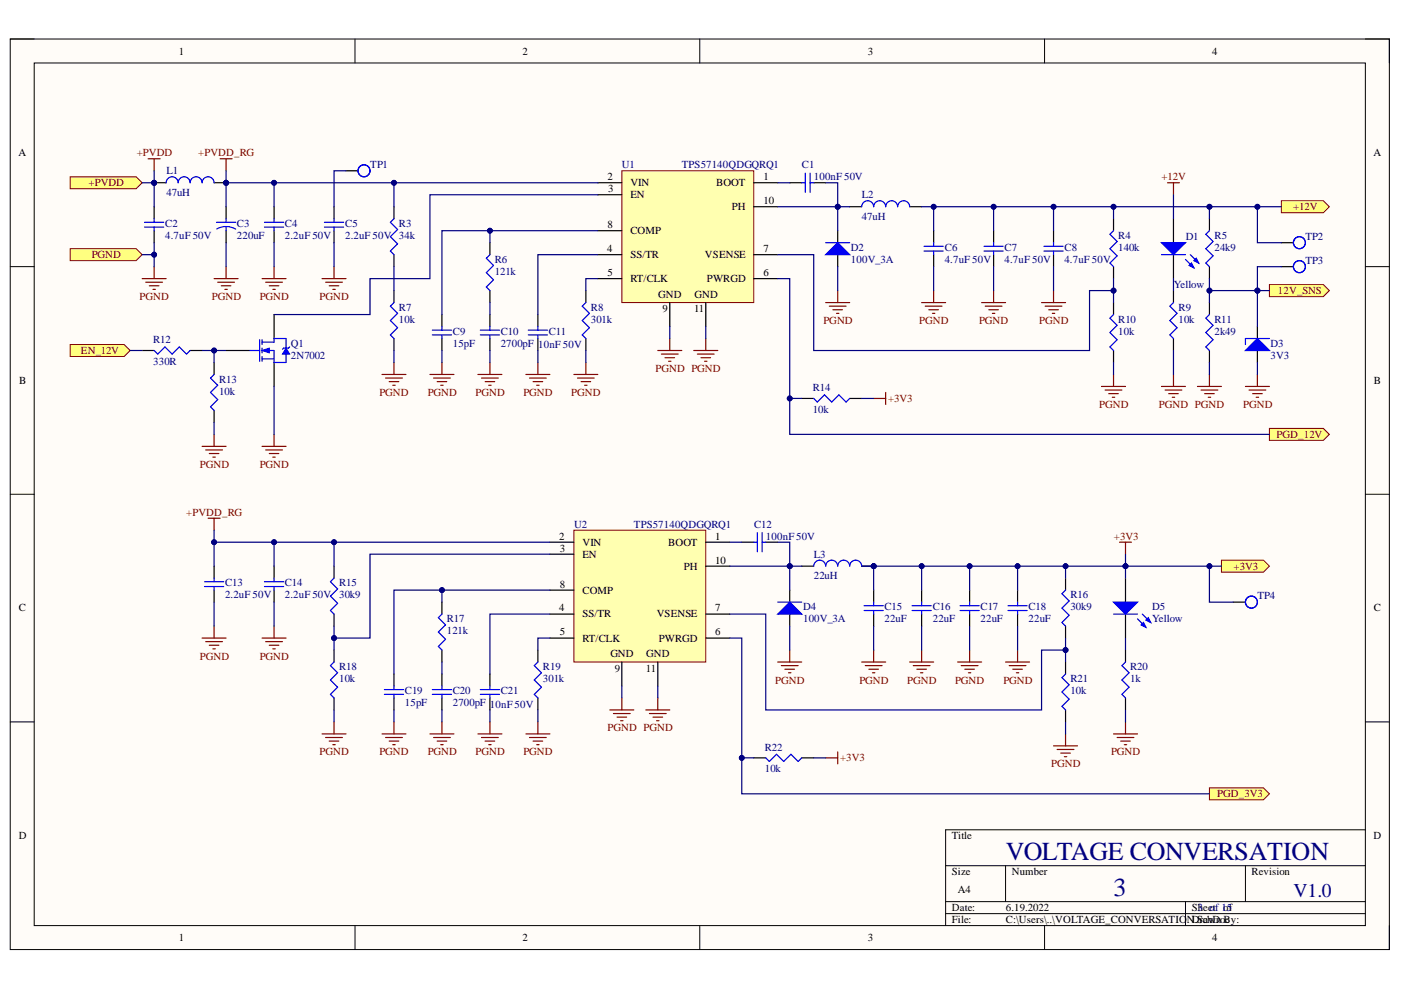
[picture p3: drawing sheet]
<svg xmlns="http://www.w3.org/2000/svg" width="297mm" height="210mm" viewBox="0 0 297 210" stroke-linecap="round" stroke-linejoin="round" font-family="sans-serif">
<defs><g id="words">
<g font-size="5.5" fill="#000080">
<text x="213.2" y="182.3">VOLTAGE CONVERSATION</text>
<text x="236.1" y="190">3</text>
</g>
<text font-size="4.1" fill="#000080" x="274.2" y="190.2">V1.0</text>
<g font-size="2.3">
<text x="37.9" y="11.6">1</text>
<text x="110.8" y="11.6">2</text>
<text x="184" y="11.6">3</text>
<text x="257" y="11.6">4</text>
<text x="3.9" y="33.1">A</text>
<text x="291.2" y="33.1">A</text>
<text x="128.8" y="38.2">2</text>
<text x="128.9" y="40.7">3</text>
<text x="133.6" y="39.5">VIN</text>
<text x="151.8" y="39.5">BOOT</text>
<text x="161.9" y="38.2">1</text>
<text x="133.6" y="42">EN</text>
<text x="155.1" y="44.5">PH</text>
<text x="161.9" y="43.3">10</text>
<text x="128.7" y="53.5">4</text>
<text x="128.8" y="48.3">8</text>
<text x="133.6" y="49.7">COMP</text>
<text x="161.9" y="53.5">7</text>
<text x="128.8" y="58.6">5</text>
<text x="133.6" y="54.8">SS/TR</text>
<text x="133.6" y="59.8">RT/CLK</text>
<text x="149.5" y="54.8">VSENSE</text>
<text x="149.9" y="59.8">PWRGD</text>
<text x="161.9" y="58.6">6</text>
<text x="139.6" y="63.1">GND</text>
<text x="147.3" y="63.1">GND</text>
<text x="140.5" y="66.2">9</text>
<text x="147.2" y="66.2">11</text>
<text x="4.1" y="81.4">B</text>
<text x="291.3" y="81.4">B</text>
<text x="118.6" y="114.4">2</text>
<text x="118.7" y="117">3</text>
<text x="123.5" y="115.7">VIN</text>
<text x="123.5" y="118.2">EN</text>
<text x="141.7" y="115.7">BOOT</text>
<text x="151.7" y="114.4">1</text>
<text x="151.7" y="119.5">10</text>
<text x="118.7" y="124.6">8</text>
<text x="123.5" y="125.8">COMP</text>
<text x="145" y="120.8">PH</text>
<text x="4" y="129.6">C</text>
<text x="118.6" y="129.6">4</text>
<text x="123.5" y="130.9">SS/TR</text>
<text x="139.2" y="130.9">VSENSE</text>
<text x="151.7" y="129.6">7</text>
<text x="291.3" y="129.6">C</text>
<text x="118.7" y="134.7">5</text>
<text x="123.5" y="136.1">RT/CLK</text>
<text x="139.7" y="136.1">PWRGD</text>
<text x="151.7" y="134.7">6</text>
<text x="129.4" y="139.4">GND</text>
<text x="130.3" y="142.4">9</text>
<text x="136.9" y="142.4">11</text>
<text x="137" y="139.4">GND</text>
<text x="4" y="177.9">D</text>
<text x="201.8" y="177.9">Title</text>
<text x="291.2" y="177.9">D</text>
<text x="201.8" y="185.6">Size</text>
<text x="214.5" y="185.6">Number</text>
<text x="265.3" y="185.6">Revision</text>
<text x="203.1" y="189.4">A4</text>
<text x="201.8" y="193.2">Date:</text>
<text x="201.8" y="195.7">File:</text>
<text x="213.2" y="193.2">6.19.2022</text>
<text x="213.2" y="195.7">C:\Users\..\VOLTAGE_CONVERSATIO</text>
<text x="251.7" y="195.7">ND.Srawn c</text>
<text x="252.7" y="193.2">Sheet</text>
<text x="255" y="195.7">chDoBy:</text>
<text x="37.9" y="199.5">1</text>
<text x="110.8" y="199.5">2</text>
<text x="184" y="199.5">3</text>
<text x="257" y="199.5">4</text>
</g>
<g font-size="2.3" fill="#800000">
<text x="29" y="33.1">+PVDD</text>
<text x="42" y="33.1">+PVDD_RG</text>
<text x="18.8" y="39.5">+PVDD</text>
<text x="246.2" y="38.2">+12V</text>
<text x="274.1" y="44.5">+12V</text>
<text x="19.5" y="54.8">PGND</text>
<text x="29.6" y="63.6">PGND</text>
<text x="44.9" y="63.6">PGND</text>
<text x="55.1" y="63.6">PGND</text>
<text x="67.8" y="63.6">PGND</text>
<text x="270.9" y="62.4">12V_SNS</text>
<text x="174.6" y="68.7">PGND</text>
<text x="194.9" y="68.7">PGND</text>
<text x="207.6" y="68.7">PGND</text>
<text x="220.3" y="68.7">PGND</text>
<text x="17.2" y="75">EN_12V</text>
<text x="80.4" y="83.9">PGND</text>
<text x="90.7" y="83.9">PGND</text>
<text x="100.8" y="83.9">PGND</text>
<text x="111" y="83.9">PGND</text>
<text x="121.1" y="83.9">PGND</text>
<text x="139" y="78.9">PGND PGND</text>
<text x="188.3" y="85.2">+3V3</text>
<text x="233" y="86.5">PGND</text>
<text x="245.7" y="86.5">PGND PGND</text>
<text x="263.6" y="86.5">PGND</text>
<text x="270.7" y="92.9">PGD_12V</text>
<text x="42.4" y="99.2">PGND</text>
<text x="55.1" y="99.2">PGND</text>
<text x="39.5" y="109.4">+PVDD_RG</text>
<text x="236.2" y="114.4">+3V3</text>
<text x="261.5" y="120.8">+3V3</text>
<text x="42.4" y="139.9">PGND</text>
<text x="55.1" y="139.9">PGND</text>
<text x="164.3" y="144.9">PGND</text>
<text x="182.2" y="144.9">PGND</text>
<text x="192.3" y="144.9">PGND</text>
<text x="202.5" y="144.9">PGND</text>
<text x="212.7" y="144.9">PGND</text>
<text x="128.8" y="155.1">PGND PGND</text>
<text x="67.8" y="160.2">PGND</text>
<text x="80.4" y="160.2">PGND</text>
<text x="90.7" y="160.2">PGND</text>
<text x="100.8" y="160.2">PGND</text>
<text x="111" y="160.2">PGND</text>
<text x="178.1" y="161.4">+3V3</text>
<text x="235.6" y="160.2">PGND</text>
<text x="222.9" y="162.7">PGND</text>
<text x="258.1" y="169">PGD_3V3</text>
</g>
<g font-size="2.3" fill="#000080">
<text x="78.5" y="35.7">TP1</text>
<text x="131.9" y="35.7">U1</text>
<text x="144.6" y="35.7">TPS57140QDGQRQ1</text>
<text x="170" y="35.7">C1</text>
<text x="35.3" y="36.9">L1</text>
<text x="35.3" y="41.5">47uH</text>
<text x="172.6" y="38.2">100nF 50V</text>
<text x="182.7" y="42">L2</text>
<text x="182.7" y="46.6">47uH</text>
<text x="35" y="48.1">C2</text>
<text x="35" y="50.7">4.7uF 50V</text>
<text x="50.2" y="48.1">C3</text>
<text x="50.2" y="50.7">220uF</text>
<text x="60.4" y="48.1">C4</text>
<text x="60.4" y="50.7">2.2uF 50V</text>
<text x="73.2" y="48.1">C5</text>
<text x="73.2" y="50.7">2.2uF 50V 34k</text>
<text x="84.6" y="48.1">R3</text>
<text x="180.4" y="53.2">D2</text>
<text x="200.3" y="53.2">C6</text>
<text x="213" y="53.2">C7</text>
<text x="225.7" y="53.2">C8</text>
<text x="237.1" y="50.7">R4</text>
<text x="237.1" y="53.2">140k</text>
<text x="251.4" y="51">D1</text>
<text x="257.5" y="50.7">R5</text>
<text x="257.5" y="53.2">24k9</text>
<text x="276.8" y="51">TP2</text>
<text x="104.9" y="55.8">R6</text>
<text x="104.9" y="58.3">121k</text>
<text x="180.4" y="55.8">100V_3A</text>
<text x="200.3" y="55.8">4.7uF 50V</text>
<text x="213" y="55.8">4.7uF 50V</text>
<text x="225.7" y="55.8">4.7uF 50V</text>
<text x="276.8" y="56">TP3</text>
<text x="84.6" y="65.9">R7</text>
<text x="125.3" y="65.9">R8</text>
<text x="248.9" y="61.1">Yellow</text>
<text x="249.9" y="65.9">R9</text>
<text x="84.6" y="68.5">10k</text>
<text x="96" y="71">C9</text>
<text x="106.2" y="71">C10</text>
<text x="116.4" y="71">C11</text>
<text x="125.3" y="68.5">301k</text>
<text x="237.1" y="68.5">R10</text>
<text x="237.1" y="71">10k</text>
<text x="249.9" y="68.5">10k</text>
<text x="257.5" y="68.5">R11</text>
<text x="257.5" y="71">2k49</text>
<text x="32.5" y="72.8">R12</text>
<text x="32.5" y="77.3">330R</text>
<text x="61.7" y="73.5">Q1</text>
<text x="61.7" y="76.1">2N7002</text>
<text x="96" y="73.5">15pF</text>
<text x="106.2" y="73.5">2700pF</text>
<text x="114.1" y="73.8">10nF 50V</text>
<text x="269.4" y="73.5">D3</text>
<text x="269.4" y="76.1">3V3</text>
<text x="46.4" y="81.1">R13</text>
<text x="46.4" y="83.7">10k</text>
<text x="172.3" y="82.9">R14</text>
<text x="172.3" y="87.5">10k</text>
<text x="121.7" y="111.9">U2</text>
<text x="134.4" y="111.9">TPS57140QDGQRQ1</text>
<text x="159.9" y="111.9">C12</text>
<text x="162.4" y="114.4">100nF 50V</text>
<text x="172.6" y="118.2">L3</text>
<text x="47.7" y="124.3">C13</text>
<text x="60.4" y="124.3">C14</text>
<text x="71.9" y="124.3">R15</text>
<text x="172.6" y="122.8">22uH</text>
<text x="47.7" y="126.9">2.2uF 50V</text>
<text x="60.4" y="126.9">2.2uF 50V</text>
<text x="71.9" y="126.9">30k9</text>
<text x="94.7" y="131.9">R17</text>
<text x="170.3" y="129.4">D4</text>
<text x="170.3" y="131.9">100V_3A</text>
<text x="187.5" y="129.4">C15</text>
<text x="187.5" y="131.9">22uF</text>
<text x="197.8" y="129.4">C16</text>
<text x="197.8" y="131.9">22uF</text>
<text x="207.9" y="129.4">C17</text>
<text x="207.9" y="131.9">22uF</text>
<text x="218.1" y="129.4">C18</text>
<text x="218.1" y="131.9">22uF</text>
<text x="226.9" y="126.9">R16</text>
<text x="226.9" y="129.4">30k9</text>
<text x="244.3" y="129.4">D5</text>
<text x="244.3" y="131.9">Yellow</text>
<text x="266.6" y="127.1">TP4</text>
<text x="94.7" y="134.5">121k</text>
<text x="71.9" y="142.2">R18</text>
<text x="115.1" y="142.2">R19</text>
<text x="239.6" y="142.2">R20</text>
<text x="71.9" y="144.7">10k</text>
<text x="85.9" y="147.2">C19</text>
<text x="85.9" y="149.8">15pF</text>
<text x="96" y="147.2">C20</text>
<text x="96" y="149.8">2700pF</text>
<text x="106.2" y="147.2">C21</text>
<text x="115.1" y="144.7">301k</text>
<text x="226.9" y="144.7">R21</text>
<text x="226.9" y="147.2">10k</text>
<text x="239.6" y="144.7">1k</text>
<text x="103.9" y="150">10nF 50V</text>
<text x="162.2" y="159.1">R22</text>
<text x="162.2" y="163.7">10k</text>
<text x="253.9" y="193.2">3 of 1o5f</text>
</g>
</g></defs>
<path d="M2.2 8.3h292.4v193h-292.4z" fill-rule="evenodd" fill="#fffcf8"/>
<path d="M2.2 8.3h292.4v193h-292.4z" fill="none" stroke="#000" stroke-width=".21"/>
<path d="M7.3 13.4h282.2v182.8h-282.2z" fill-rule="evenodd" fill="#fffcf8"/>
<g fill="none" stroke="#000" stroke-width=".21">
<path d="M2.2 8.3h5.1M7.3 13.4h282.2v182.8h-282.2zM75.3 8.3v5M148.4 8.3v5M221.5 8.3v5.1M289.5 8.3h5.1v5.1M2.2 56.5h5.1M289.5 56.5h5.1M2.2 104.8h5.1M289.5 104.8h5.1M2.2 153.1h5.1M289.5 153.1h5.1"/>
<path d="M289.5 175.9h-89v20.3M75.3 196.2v5.1M148.4 196.2v5.1M200.5 183.6h89M200.5 191.2h89M200.5 193.7h89M213.2 183.6v7.6M221.5 196.2v5.1M251.3 191.2v5M264.1 183.6v7.6M294.6 196.2v5.1"/>
</g>
<path d="M31.4 33.7h2.6M32.7 33.7v2.5M247.5 38.8h2.6M248.8 38.8v2.5M30.1 59.1h5.1M30.9 59.8h3.6M32.7 56.5v2.6M31.7 60.6h2M32.4 61.4h.5" fill="none" stroke="#800000" stroke-width=".25"/>
<path d="M248.8 46.4v5.1M248.8 54v5.1" fill="none" stroke="#000" stroke-width=".25"/>
<path d="M246.3 51.5h5l-2.5 2.5z" fill="#00f"/>
<path d="M246.3 51.5h5l-2.5 2.5zM251.3 55l1.8 1.8M252.4 54l1.7 1.8" fill="none" stroke="#00f" stroke-width=".25"/>
<path d="M252.1 56.3l.5-.5 .5 1z" fill="#00f"/>
<path d="M252.1 56.3l.5-.5 .5 1z" fill="none" stroke="#00f" stroke-width=".25"/>
<path d="M253.1 55.3l.5-.5 .5 1z" fill="#00f"/>
<path d="M246.3 54h5M253.1 55.3l.5-.5 .5 1z" fill="none" stroke="#00f" stroke-width=".25"/>
<path d="M248.8 79.4v2.5M246.3 81.9h5M247 82.7h3.6M247.8 83.5h2M248.5 84.2h.6" fill="none" stroke="#800000" stroke-width=".25"/>
<path d="M14.9 37.5h14l1.2 1.3-1.2 1.2h-14z" fill-rule="evenodd" fill="#ffff80"/>
<path d="M14.9 37.5h14l1.2 1.3-1.2 1.2h-14z" fill="none" stroke="#800000" stroke-width=".21"/>
<path d="M14.9 52.7h14l1.2 1.3-1.2 1.3h-14z" fill-rule="evenodd" fill="#ffff80"/>
<path d="M14.9 52.7h14l1.2 1.3-1.2 1.3h-14z" fill="none" stroke="#800000" stroke-width=".21"/>
<path d="M271.7 42.6h8.9l1.3 1.2-1.3 1.3h-8.9z" fill-rule="evenodd" fill="#ffff80"/>
<path d="M271.7 42.6h8.9l1.3 1.2-1.3 1.3h-8.9z" fill="none" stroke="#800000" stroke-width=".21"/>
<path d="M177.6 48.9v2.6M177.6 54v2.5" fill="none" stroke="#000" stroke-width=".25"/>
<path d="M175.1 54l2.5-2.5 2.5 2.5z" fill="#00f"/>
<g fill="none" stroke="#00f" stroke-width=".25">
<path d="M170 38.8h.7M170.7 36.7v4.1M171.8 36.7v4.1M171.8 38.8h.7M30.6 47.1h4.1M30.6 48.1h4.1M32.7 46.4v.7M32.7 48.1v.8M103.9 54l-.8 .8 1.5 1.5-1.5 1.5 1.5 1.5-1.5 1.5 .8 .8M175.1 54l2.5-2.5 2.5 2.5zM175.1 51.5h5M182.7 43.8a1.27 1.27 0 0 1 1.3-1.2 1.27 1.27 0 0 1 1.2 1.2 1.27 1.27 0 0 1 1.3-1.2 1.27 1.27 0 0 1 1.3 1.2 1.27 1.27 0 0 1 1.2-1.2 1.27 1.27 0 0 1 1.3 1.2 1.27 1.27 0 0 1 1.3-1.2 1.27 1.27 0 0 1 1.3 1.2"/>
<path d="M208.6 52.2h4.1M208.6 53.2h4.1M210.7 51.5v.7M210.7 53.2v.8M221.3 52.2h4.1M221.3 53.2h4.1M223.4 51.5v.7M223.4 53.2v.8M236.1 48.9l-.8 .8 1.6 1.5-1.6 1.5 1.6 1.5-1.6 1.6 .8 .7M91.7 70h4M91.7 71h4M93.7 69.2v.8"/>
<path d="M93.7 71v.8M101.8 70h4.1M101.8 71h4.1M103.9 69.2v.8M103.9 71v.8M112 70h4.1M112 71h4.1M114 69.2v.8M114 71v.8M124.2 64.2l-.8 .7 1.6 1.5-1.6 1.6 1.6 1.5-1.6 1.5 .8 .8M236.1 66.7l-.8 .8 1.6 1.5-1.6 1.5 1.6 1.5-1.6 1.6 .8 .7M248.8 64.2l-.8 .7 1.6 1.5-1.6 1.6 1.6 1.5-1.6 1.5 .8 .8"/>
</g>
<g fill="none" stroke="#000" stroke-width=".25">
<path d="M167.4 38.8h2.6M172.5 38.8h2.6M32.7 43.8v2.6M32.7 48.9v2.6M103.9 51.5v2.5M180.1 43.8h2.6M192.9 43.8h2.5M210.7 48.9v2.6M210.7 54v2.5M223.4 48.9v2.6M223.4 54v2.5M236.1 46.4v2.5"/>
<path d="M236.1 56.5v2.6M93.7 66.7v2.5M93.7 71.8v2.5M103.9 61.6v2.6M103.9 66.7v2.5M103.9 71.8v2.5M114 66.7v2.5M114 71.8v2.5M124.2 61.6v2.6M124.2 71.8v2.5M236.1 64.2v2.5M236.1 74.3v2.6"/>
<path d="M248.8 61.6v2.6M248.8 71.8v2.5"/>
</g>
<g fill="none" stroke="#800000" stroke-width=".25">
<path d="M68.3 59.1h5.1M69 59.8h3.6M70.8 56.5v2.6M69.8 60.6h2M70.6 61.4h.5M91.2 79.4h5M93.7 76.9v2.5M101.3 79.4h5.1M103.9 76.9v2.5M111.5 79.4h5.1M114 76.9v2.5M121.7 79.4h5.1"/>
<path d="M124.2 76.9v2.5M139.5 74.3h5.1M140.2 75.1h3.6M141 75.8h2M141.8 76.6h.5M142 71.8v2.5M147.1 74.3h5.1M147.9 75.1h3.5M148.6 75.8h2.1M149.4 76.6h.5M149.6 71.8v2.5M175.1 64.2h5"/>
<path d="M175.8 64.9h3.6M176.6 65.7h2M177.4 66.4h.5M177.6 61.6v2.6M195.4 64.2h5.1M196.2 64.9h3.5M196.9 65.7h2.1M197.7 66.4h.5M198 61.6v2.6M208.1 64.2h5.1M208.9 64.9h3.5M209.6 65.7h2.1"/>
<path d="M210.4 66.4h.5M210.7 61.6v2.6M220.8 64.2h5.1M221.6 64.9h3.6M222.4 65.7h2M223.1 66.4h.5M223.4 61.6v2.6M236.1 79.4v2.5M91.9 80.2h3.6M92.7 80.9h2M93.4 81.7h.6M102.1 80.2h3.6"/>
<path d="M102.9 80.9h2M103.6 81.7h.5M112.3 80.2h3.5M113 80.9h2.1M113.8 81.7h.5M122.4 80.2h3.6M123.2 80.9h2M124 81.7h.5M233.5 81.9h5.1M234.3 82.7h3.6M235.1 83.5h2M235.8 84.2h.5"/>
</g>
<path d="M131.8 36.2h28v28h-28z" fill-rule="evenodd" fill="#ffffb0"/>
<path d="M131.8 36.2h28v28h-28z" fill="none" stroke="#800000" stroke-width=".21"/>
<path d="M126.8 38.8h5M159.8 38.8h5.1M126.8 41.3h5M126.8 54h5M126.8 48.9h5M126.8 59.1h5M159.8 54h5.1M159.8 43.8h5.1M159.8 59.1h5.1M142 64.2v5M149.6 64.2v5" fill="none" stroke="#000" stroke-width=".25"/>
<path d="M269.1 90.8h11.5l1.3 1.3-1.3 1.3h-11.5z" fill-rule="evenodd" fill="#ffff80"/>
<path d="M269.1 90.8h11.5l1.3 1.3-1.3 1.3h-11.5z" fill="none" stroke="#800000" stroke-width=".21"/>
<path d="M45.4 59.1h5.1M46.2 59.8h3.5M47.9 56.5v2.6M46.9 60.6h2.1M47.7 61.4h.5M237.4 115h2.5M238.6 115v2.5" fill="none" stroke="#800000" stroke-width=".25"/>
<path d="M238.6 122.6v5.1M238.6 130.2v5.1" fill="none" stroke="#000" stroke-width=".25"/>
<path d="M236.1 127.7h5.1l-2.6 2.5z" fill="#00f"/>
<path d="M236.1 127.7h5.1l-2.6 2.5zM241.2 131.2l1.8 1.8M242.2 130.2l1.8 1.8" fill="none" stroke="#00f" stroke-width=".25"/>
<path d="M241.9 132.5l.5-.5 .6 1z" fill="#00f"/>
<path d="M241.9 132.5l.5-.5 .6 1z" fill="none" stroke="#00f" stroke-width=".25"/>
<path d="M243 131.5l.5-.5 .5 1z" fill="#00f"/>
<path d="M236.1 130.2h5.1M243 131.5l.5-.5 .5 1z" fill="none" stroke="#00f" stroke-width=".25"/>
<path d="M236.1 155.6h5.1M236.9 156.4h3.5M237.6 157.1h2M238.4 157.9h.5M238.6 153.1v2.5" fill="none" stroke="#800000" stroke-width=".25"/>
<path d="M259 118.8h8.9l1.2 1.2-1.2 1.3h-8.9z" fill-rule="evenodd" fill="#ffff80"/>
<path d="M259 118.8h8.9l1.2 1.2-1.2 1.3h-8.9z" fill="none" stroke="#800000" stroke-width=".21"/>
<path d="M167.4 125.1v2.6M167.4 130.2v2.5" fill="none" stroke="#000" stroke-width=".25"/>
<path d="M164.9 130.2l2.5-2.5 2.6 2.5z" fill="#00f"/>
<g fill="none" stroke="#00f" stroke-width=".25">
<path d="M159.8 115h.8M160.6 112.9v4.1M161.6 112.9v4.1M161.6 115h.8M93.7 130.2l-.8 .8 1.6 1.5-1.6 1.5 1.6 1.5-1.6 1.6 .8 .7M164.9 130.2l2.5-2.5 2.6 2.5zM164.9 127.7h5.1M81.5 146.2h4.1M81.5 147.2h4.1M83.5 145.4v.8M83.5 147.2v.8M91.7 146.2h4"/>
<path d="M91.7 147.2h4M93.7 145.4v.8M93.7 147.2v.8M101.8 146.2h4.1M101.8 147.2h4.1M103.9 145.4v.8M103.9 147.2v.8M114 140.4l-.7 .7 1.5 1.5-1.5 1.6 1.5 1.5-1.5 1.5 .7 .8M225.9 142.9l-.7 .8 1.5 1.5-1.5 1.5 1.5 1.5-1.5 1.6 .7 .7M238.6 140.4l-.7 .7 1.5 1.5-1.5 1.6 1.5 1.5-1.5 1.5 .7 .8"/>
</g>
<g fill="none" stroke="#000" stroke-width=".25">
<path d="M157.3 115h2.5M162.4 115h2.5M93.7 127.7v2.5M93.7 137.8v2.6M114 137.8v2.6M238.6 137.8v2.6M83.5 142.9v2.5M83.5 148v2.5M93.7 142.9v2.5M93.7 148v2.5M103.9 142.9v2.5M103.9 148v2.5"/>
<path d="M114 148v2.5M225.9 140.4v2.5M225.9 150.5v2.6M238.6 148v2.5"/>
</g>
<g fill="none" stroke="#800000" stroke-width=".25">
<path d="M55.6 135.3h5M56.3 136h3.6M57.1 136.8h2M57.9 137.6h.5M58.1 132.7v2.6M167.4 137.8v2.6M185.2 137.8v2.6M195.4 137.8v2.6M205.6 137.8v2.6M81 155.6h5.1M81.8 156.4h3.5M82.5 157.1h2"/>
<path d="M83.3 157.9h.5M83.5 153.1v2.5M91.2 155.6h5M91.9 156.4h3.6M92.7 157.1h2M93.4 157.9h.6M93.7 153.1v2.5M101.3 155.6h5.1M102.1 156.4h3.6M102.9 157.1h2M103.6 157.9h.5M103.9 153.1v2.5"/>
<path d="M111.5 155.6h5.1M112.3 156.4h3.5M113 157.1h2.1M113.8 157.9h.5M114 153.1v2.5M129.3 150.5h5.1M130.1 151.3h3.5M130.8 152h2.1M131.6 152.8h.5M131.8 148v2.5M136.9 150.5h5.1M137.7 151.3h3.5"/>
<path d="M138.5 152h2M139.2 152.8h.5M139.5 148v2.5M164.9 140.4h5.1M165.7 141.1h3.5M166.4 141.9h2.1M167.2 142.6h.5M182.7 140.4h5.1M183.5 141.1h3.5M184.2 141.9h2M185 142.6h.5M192.9 140.4h5.1"/>
<path d="M193.6 141.1h3.6M194.4 141.9h2M195.1 142.6h.6M203 140.4h5.1M203.8 141.1h3.6M204.6 141.9h2M205.3 142.6h.5M223.4 158.1h5.1M224.1 158.9h3.6M224.9 159.7h2M225.9 155.6v2.5M225.7 160.4h.5"/>
</g>
<path d="M121.7 112.4h27.9v28h-27.9z" fill-rule="evenodd" fill="#ffffb0"/>
<path d="M121.7 112.4h27.9v28h-27.9z" fill="none" stroke="#800000" stroke-width=".21"/>
<path d="M116.6 115h5.1M116.6 117.5h5.1M149.6 115h5.1M116.6 130.2h5.1M116.6 125.1h5.1M116.6 135.3h5.1M149.6 130.2h5.1M149.6 120h5.1M149.6 135.3h5.1M131.8 140.4v5M139.5 140.4v5" fill="none" stroke="#000" stroke-width=".25"/>
<path d="M256.4 167h11.5l1.2 1.3-1.2 1.3h-11.5z" fill-rule="evenodd" fill="#ffff80"/>
<path d="M256.4 167h11.5l1.2 1.3-1.2 1.3h-11.5z" fill="none" stroke="#800000" stroke-width=".21"/>
<circle cx="185.2" cy="120" r=".51" fill="#000080"/>
<circle cx="185.2" cy="120" r=".51" fill="none" stroke="#000080" stroke-width=".21"/>
<path d="M170 120h2.5M182.7 120h2.5" fill="none" stroke="#000" stroke-width=".25"/>
<circle cx="185.2" cy="120" r=".51" fill="#000080"/>
<circle cx="185.2" cy="120" r=".51" fill="none" stroke="#000080" stroke-width=".21"/>
<path d="M83.5 46.4l-.7 .7 1.5 1.6-1.5 1.5 1.5 1.5-1.5 1.5 .7 .8M256.4 48.9l-.7 .8 1.5 1.5-1.5 1.5 1.5 1.5-1.5 1.6 .7 .7M83.5 64.2l-.7 .7 1.5 1.5-1.5 1.6 1.5 1.5-1.5 1.5 .7 .8M256.4 66.7l-.7 .8 1.5 1.5-1.5 1.5 1.5 1.5-1.5 1.6 .7 .7M172.5 84.5l.8 .7 1.5-1.5 1.5 1.5 1.6-1.5 1.5 1.5 .7-.7M70.8 122.6l-.7 .7 1.5 1.6-1.5 1.5 1.5 1.5-1.5 1.5 .7 .8M172.5 120a1.27 1.27 0 0 1 1.3-1.2 1.27 1.27 0 0 1 1.3 1.2 1.27 1.27 0 0 1 1.2-1.2 1.27 1.27 0 0 1 1.3 1.2 1.27 1.27 0 0 1 1.3-1.2 1.27 1.27 0 0 1 1.2 1.2 1.27 1.27 0 0 1 1.3-1.2 1.27 1.27 0 0 1 1.3 1.2M225.9 125.1l-.7 .8 1.5 1.5-1.5 1.5 1.5 1.6-1.5 1.5 .7 .7M70.8 140.4l-.7 .7 1.5 1.5-1.5 1.6 1.5 1.5-1.5 1.5 .7 .8M162.4 160.7l.7 .7 1.5-1.5 1.6 1.5 1.5-1.5 1.5 1.5 .8-.7" fill="none" stroke="#00f" stroke-width=".25"/>
<g fill="none" stroke="#000" stroke-width=".25">
<path d="M83.5 43.8v2.6M83.5 54v2.5M256.4 46.4v2.5M256.4 56.5v2.6M83.5 61.6v2.6M83.5 71.8v2.5M256.4 64.2v2.5M256.4 74.3v2.6M266.6 69.2v2.6M266.6 74.3v2.6M170 84.5h2.5M180.1 84.5h2.6"/>
<path d="M70.8 120v2.6M70.8 130.2v2.5M70.8 137.8v2.6M225.9 122.6v2.5M225.9 132.7v2.6M70.8 148v2.5M159.8 160.7h2.6M170 160.7h2.5"/>
</g>
<g fill="none" stroke="#800000" stroke-width=".25">
<path d="M81 79.4h5.1M83.5 76.9v2.5M256.4 79.4v2.5M81.8 80.2h3.5M82.5 80.9h2M83.3 81.7h.5M185.2 84.5h2.6M187.8 83.2v2.5M253.9 81.9h5.1M254.6 82.7h3.6M255.4 83.5h2M256.2 84.2h.5"/>
<path d="M68.3 155.6h5.1M69 156.4h3.6M69.8 157.1h2M70.6 157.9h.5M70.8 153.1v2.5M177.6 159.4v2.6M175.1 160.7h2.5"/>
</g>
<path d="M266.6 71.8l2.5 2.5h-5z" fill="#00f"/>
<path d="M266.6 71.8l2.5 2.5h-5zM269.1 71.8h-5v1.3" fill="none" stroke="#00f" stroke-width=".25"/>
<path d="M266.6 79.4v2.5M264.1 81.9h5M264.8 82.7h3.6M265.6 83.5h2M266.3 84.2h.5" fill="none" stroke="#800000" stroke-width=".25"/>
<path d="M269.1 60.3h11.5l1.3 1.3-1.3 1.3h-11.5z" fill-rule="evenodd" fill="#ffff80"/>
<path d="M269.1 60.3h11.5l1.3 1.3-1.3 1.3h-11.5z" fill="none" stroke="#800000" stroke-width=".21"/>
<path d="M47.9 74.3h5.1M58.1 66.7v5.1M58.1 76.9v5" fill="none" stroke="#000" stroke-width=".25"/>
<path d="M53 74.3h2.1M55.1 72v4.6M55.6 72.5h2.5M55.6 74.3h2.5v2.6M55.6 76.1h2.5M55.6 72v1M55.6 73.8v1M55.6 75.6v1" fill="none" stroke="#00f" stroke-width=".25"/>
<path d="M55.6 74.3l1.5-.5v1z" fill="#00f"/>
<path d="M55.6 74.3l1.5-.5v1z" fill="none" stroke="#00f" stroke-width=".21"/>
<path d="M58.1 72.5v-.7h2.5v2M60.6 75.1v1.8h-2.5" fill="none" stroke="#00f" stroke-width=".25"/>
<path d="M60.6 73.8l.8 1.3h-1.5z" fill="#00f"/>
<path d="M60.6 73.8l.8 1.3h-1.5z" fill="none" stroke="#00f" stroke-width=".21"/>
<path d="M32.7 74.3l.7 .8 1.6-1.5 1.5 1.5 1.5-1.5 1.5 1.5 .8-.8M45.4 79.4l-.8 .8 1.6 1.5-1.6 1.5 1.6 1.5-1.6 1.6 .8 .7M61.4 73.6l-.2 .2h-1.1l-.2 .3" fill="none" stroke="#00f" stroke-width=".25"/>
<path d="M42.8 94.6h5.1M43.6 95.4h3.6M44.4 96.2h2M45.1 96.9h.5M45.4 92.1v2.5M55.6 94.6h5M56.3 95.4h3.6M57.1 96.2h2M57.9 96.9h.5M58.1 92.1v2.5" fill="none" stroke="#800000" stroke-width=".25"/>
<path d="M30.1 74.3h2.6M40.3 74.3h2.5M45.4 76.9v2.5M45.4 87v2.6" fill="none" stroke="#000" stroke-width=".25"/>
<path d="M14.9 73h11.4l1.3 1.3-1.3 1.3h-11.4z" fill-rule="evenodd" fill="#ffff80"/>
<path d="M14.9 73h11.4l1.3 1.3-1.3 1.3h-11.4z" fill="none" stroke="#800000" stroke-width=".21"/>
<path d="M73.4 36.2h2.5M271.7 51.5h2.5M271.7 56.5h2.5M261.5 127.7h2.6" fill="none" stroke="#000" stroke-width=".25"/>
<g fill="none" stroke="#00f" stroke-width=".25">
<circle cx="77.2" cy="36.2" r="1.27"/>
<circle cx="275.5" cy="51.5" r="1.27"/>
<circle cx="275.5" cy="56.5" r="1.27"/>
<circle cx="265.3" cy="127.7" r="1.27"/>
</g>
<circle cx="32.7" cy="38.8" r=".51" fill="#000080"/>
<circle cx="32.7" cy="38.8" r=".51" fill="none" stroke="#000080" stroke-width=".21"/>
<circle cx="47.9" cy="38.8" r=".51" fill="#000080"/>
<circle cx="47.9" cy="38.8" r=".51" fill="none" stroke="#000080" stroke-width=".21"/>
<path d="M32.7 38.8h2.5" fill="none" stroke="#000" stroke-width=".25"/>
<circle cx="32.7" cy="38.8" r=".51" fill="#000080"/>
<circle cx="32.7" cy="38.8" r=".51" fill="none" stroke="#000080" stroke-width=".21"/>
<path d="M45.4 38.8h2.5" fill="none" stroke="#000" stroke-width=".25"/>
<circle cx="47.9" cy="38.8" r=".51" fill="#000080"/>
<circle cx="47.9" cy="38.8" r=".51" fill="none" stroke="#000080" stroke-width=".21"/>
<g fill="none" stroke="#00f" stroke-width=".25">
<path d="M35.2 38.8a1.27 1.27 0 0 1 1.3-1.3 1.27 1.27 0 0 1 1.3 1.3 1.27 1.27 0 0 1 1.2-1.3 1.27 1.27 0 0 1 1.3 1.3 1.27 1.27 0 0 1 1.3-1.3 1.27 1.27 0 0 1 1.2 1.3 1.27 1.27 0 0 1 1.3-1.3 1.27 1.27 0 0 1 1.3 1.3M45.9 47.1h4.1M46 48.5a3.9 3.9 0 0 1 4 .1M47.9 46.4v.7M47.9 48.1v.8M56.1 47.1h4M56.1 48.1h4M58.1 46.4v.7M58.1 48.1v.8M68.8 47.1h4.1M68.8 48.1h4.1M70.8 46.4v.7"/>
<path d="M70.8 48.1v.8M195.9 52.2h4.1M195.9 53.2h4.1M198 51.5v.7M198 53.2v.8M43.4 123.3h4M43.4 124.4h4M45.4 122.6v.7M45.4 124.4v.7M56.1 123.3h4M56.1 124.4h4M58.1 122.6v.7"/>
<path d="M58.1 124.4v.7M183.2 128.4h4.1M183.2 129.4h4.1M185.2 127.7v.7M185.2 129.4v.8M193.4 128.4h4M193.4 129.4h4M195.4 127.7v.7M195.4 129.4v.8M203.5 128.4h4.1M203.5 129.4h4.1M205.6 127.7v.7"/>
<path d="M205.6 129.4v.8M213.7 128.4h4.1M213.7 129.4h4.1M215.7 127.7v.7M215.7 129.4v.8"/>
</g>
<g fill="none" stroke="#800000" stroke-width=".25">
<path d="M46.7 33.7h2.5M47.9 33.7v2.5M55.6 59.1h5M56.3 59.8h3.6M58.1 56.5v2.6M57.1 60.6h2M57.9 61.4h.5M44.1 109.9h2.6M45.4 109.9v2.5M42.8 135.3h5.1M43.6 136h3.6M44.4 136.8h2"/>
<path d="M45.1 137.6h.5M45.4 132.7v2.6M215.7 137.8v2.6M213.2 140.4h5.1M214 141.1h3.5M214.7 141.9h2.1M215.5 142.6h.5"/>
</g>
<g fill="none" stroke="#000" stroke-width=".25">
<path d="M47.9 43.8v2.6M47.9 48.9v2.6M58.1 43.8v2.6M58.1 48.9v2.6M70.8 43.8v2.6M70.8 48.9v2.6M198 48.9v2.6M198 54v2.5M45.4 120v2.6M45.4 125.1v2.6M58.1 120v2.6M58.1 125.1v2.6"/>
<path d="M185.2 125.1v2.6M185.2 130.2v2.5M195.4 125.1v2.6M195.4 130.2v2.5M205.6 125.1v2.6M205.6 130.2v2.5M215.7 125.1v2.6M215.7 130.2v2.5"/>
</g>
<path d="M30.1 54h2.6M27.6 74.3h2.5" fill="none" stroke="#000080" stroke-width=".25"/>
<circle cx="32.7" cy="54" r=".51" fill="#000080"/>
<circle cx="32.7" cy="54" r=".51" fill="none" stroke="#000080" stroke-width=".21"/>
<path d="M30.1 38.8h2.6" fill="none" stroke="#000080" stroke-width=".25"/>
<circle cx="32.7" cy="38.8" r=".51" fill="#000080"/>
<circle cx="32.7" cy="38.8" r=".51" fill="none" stroke="#000080" stroke-width=".21"/>
<path d="M42.8 74.3h2.6v2.6" fill="none" stroke="#000080" stroke-width=".25"/>
<circle cx="45.4" cy="74.3" r=".51" fill="#000080"/>
<circle cx="45.4" cy="74.3" r=".51" fill="none" stroke="#000080" stroke-width=".21"/>
<path d="M45.4 74.3h2.5" fill="none" stroke="#000080" stroke-width=".25"/>
<circle cx="45.4" cy="74.3" r=".51" fill="#000080"/>
<circle cx="45.4" cy="74.3" r=".51" fill="none" stroke="#000080" stroke-width=".21"/>
<path d="M58.1 115h-12.7v5" fill="none" stroke="#000080" stroke-width=".25"/>
<circle cx="45.4" cy="115" r=".51" fill="#000080"/>
<circle cx="45.4" cy="115" r=".51" fill="none" stroke="#000080" stroke-width=".21"/>
<circle cx="58.1" cy="115" r=".51" fill="#000080"/>
<circle cx="58.1" cy="115" r=".51" fill="none" stroke="#000080" stroke-width=".21"/>
<path d="M116.6 117.5h-38.2v17.8h-7.6" fill="none" stroke="#000080" stroke-width=".25"/>
<circle cx="70.8" cy="135.3" r=".51" fill="#000080"/>
<circle cx="70.8" cy="135.3" r=".51" fill="none" stroke="#000080" stroke-width=".21"/>
<path d="M93.7 125.1h-10.2v17.8" fill="none" stroke="#000080" stroke-width=".25"/>
<circle cx="93.7" cy="125.1" r=".51" fill="#000080"/>
<circle cx="93.7" cy="125.1" r=".51" fill="none" stroke="#000080" stroke-width=".21"/>
<path d="M103.9 48.9h-10.2v17.8" fill="none" stroke="#000080" stroke-width=".25"/>
<circle cx="103.9" cy="48.9" r=".51" fill="#000080"/>
<circle cx="103.9" cy="48.9" r=".51" fill="none" stroke="#000080" stroke-width=".21"/>
<path d="M116.6 125.1h-22.9v2.6" fill="none" stroke="#000080" stroke-width=".25"/>
<circle cx="93.7" cy="125.1" r=".51" fill="#000080"/>
<circle cx="93.7" cy="125.1" r=".51" fill="none" stroke="#000080" stroke-width=".21"/>
<path d="M126.8 48.9h-22.9v2.6" fill="none" stroke="#000080" stroke-width=".25"/>
<circle cx="103.9" cy="48.9" r=".51" fill="#000080"/>
<circle cx="103.9" cy="48.9" r=".51" fill="none" stroke="#000080" stroke-width=".21"/>
<path d="M126.8 54h-12.8v12.7M126.8 59.1h-2.6v2.5M116.6 130.2h-12.7v12.7M116.6 135.3h-2.6v2.5M154.7 130.2h7.7v20.3h58.4v-12.7h5.1" fill="none" stroke="#000080" stroke-width=".25"/>
<circle cx="225.9" cy="137.8" r=".51" fill="#000080"/>
<circle cx="225.9" cy="137.8" r=".51" fill="none" stroke="#000080" stroke-width=".21"/>
<path d="M164.9 115h2.5v5h-12.7" fill="none" stroke="#000080" stroke-width=".25"/>
<circle cx="167.4" cy="120" r=".51" fill="#000080"/>
<circle cx="167.4" cy="120" r=".51" fill="none" stroke="#000080" stroke-width=".21"/>
<path d="M164.9 54h7.6v20.3h58.5v-12.7h5.1v-2.5M154.7 115h2.6" fill="none" stroke="#000080" stroke-width=".25"/>
<circle cx="236.1" cy="61.6" r=".51" fill="#000080"/>
<circle cx="236.1" cy="61.6" r=".51" fill="none" stroke="#000080" stroke-width=".21"/>
<path d="M175.1 38.8h2.5v5h-12.7" fill="none" stroke="#000080" stroke-width=".25"/>
<circle cx="177.6" cy="43.8" r=".51" fill="#000080"/>
<circle cx="177.6" cy="43.8" r=".51" fill="none" stroke="#000080" stroke-width=".21"/>
<path d="M164.9 38.8h2.5M157.3 160.7h2.5" fill="none" stroke="#000080" stroke-width=".25"/>
<circle cx="157.3" cy="160.7" r=".51" fill="#000080"/>
<circle cx="157.3" cy="160.7" r=".51" fill="none" stroke="#000080" stroke-width=".21"/>
<path d="M167.4 84.5h2.6" fill="none" stroke="#000080" stroke-width=".25"/>
<circle cx="167.4" cy="84.5" r=".51" fill="#000080"/>
<circle cx="167.4" cy="84.5" r=".51" fill="none" stroke="#000080" stroke-width=".21"/>
<path d="M167.4 120h2.6" fill="none" stroke="#000080" stroke-width=".25"/>
<circle cx="167.4" cy="120" r=".51" fill="#000080"/>
<circle cx="167.4" cy="120" r=".51" fill="none" stroke="#000080" stroke-width=".21"/>
<path d="M177.6 43.8h2.5" fill="none" stroke="#000080" stroke-width=".25"/>
<circle cx="177.6" cy="43.8" r=".51" fill="#000080"/>
<circle cx="177.6" cy="43.8" r=".51" fill="none" stroke="#000080" stroke-width=".21"/>
<path d="M182.7 84.5h2.5M182.7 120h2.5v5.1M172.5 160.7h2.6" fill="none" stroke="#000080" stroke-width=".25"/>
<circle cx="185.2" cy="120" r=".51" fill="#000080"/>
<circle cx="185.2" cy="120" r=".51" fill="none" stroke="#000080" stroke-width=".21"/>
<path d="M195.4 43.8h2.6v5.1" fill="none" stroke="#000080" stroke-width=".25"/>
<circle cx="198" cy="43.8" r=".51" fill="#000080"/>
<circle cx="198" cy="43.8" r=".51" fill="none" stroke="#000080" stroke-width=".21"/>
<path d="M225.9 120h12.7" fill="none" stroke="#000080" stroke-width=".25"/>
<circle cx="238.6" cy="120" r=".51" fill="#000080"/>
<circle cx="238.6" cy="120" r=".51" fill="none" stroke="#000080" stroke-width=".21"/>
<circle cx="225.9" cy="120" r=".51" fill="#000080"/>
<circle cx="225.9" cy="120" r=".51" fill="none" stroke="#000080" stroke-width=".21"/>
<path d="M256.4 61.6h10.2v7.6" fill="none" stroke="#000080" stroke-width=".25"/>
<circle cx="266.6" cy="61.6" r=".51" fill="#000080"/>
<circle cx="266.6" cy="61.6" r=".51" fill="none" stroke="#000080" stroke-width=".21"/>
<circle cx="256.4" cy="61.6" r=".51" fill="#000080"/>
<circle cx="256.4" cy="61.6" r=".51" fill="none" stroke="#000080" stroke-width=".21"/>
<path d="M256.4 120v7.7h5.1" fill="none" stroke="#000080" stroke-width=".25"/>
<circle cx="256.4" cy="120" r=".51" fill="#000080"/>
<circle cx="256.4" cy="120" r=".51" fill="none" stroke="#000080" stroke-width=".21"/>
<path d="M266.6 61.6h2.5" fill="none" stroke="#000080" stroke-width=".25"/>
<circle cx="266.6" cy="61.6" r=".51" fill="#000080"/>
<circle cx="266.6" cy="61.6" r=".51" fill="none" stroke="#000080" stroke-width=".21"/>
<path d="M271.7 56.5h-5.1v5.1" fill="none" stroke="#000080" stroke-width=".25"/>
<circle cx="266.6" cy="61.6" r=".51" fill="#000080"/>
<circle cx="266.6" cy="61.6" r=".51" fill="none" stroke="#000080" stroke-width=".21"/>
<path d="M266.6 43.8v7.7h5.1" fill="none" stroke="#000080" stroke-width=".25"/>
<circle cx="266.6" cy="43.8" r=".51" fill="#000080"/>
<circle cx="266.6" cy="43.8" r=".51" fill="none" stroke="#000080" stroke-width=".21"/>
<path d="M47.9 36.2v2.6M47.9 51.5v5M45.4 89.6v2.5" fill="none" stroke="#000080" stroke-width=".25"/>
<circle cx="47.9" cy="38.8" r=".51" fill="#000080"/>
<circle cx="47.9" cy="38.8" r=".51" fill="none" stroke="#000080" stroke-width=".21"/>
<path d="M45.4 112.4v2.6M45.4 127.7v5" fill="none" stroke="#000080" stroke-width=".25"/>
<circle cx="45.4" cy="115" r=".51" fill="#000080"/>
<circle cx="45.4" cy="115" r=".51" fill="none" stroke="#000080" stroke-width=".21"/>
<path d="M58.1 38.8v5M58.1 51.5v5M58.1 81.9v10.2" fill="none" stroke="#000080" stroke-width=".25"/>
<circle cx="58.1" cy="38.8" r=".51" fill="#000080"/>
<circle cx="58.1" cy="38.8" r=".51" fill="none" stroke="#000080" stroke-width=".21"/>
<path d="M70.8 51.5v5M70.8 115v5M58.1 127.7v5M70.8 150.5v2.6" fill="none" stroke="#000080" stroke-width=".25"/>
<circle cx="70.8" cy="115" r=".51" fill="#000080"/>
<circle cx="70.8" cy="115" r=".51" fill="none" stroke="#000080" stroke-width=".21"/>
<path d="M83.5 38.8v5M83.5 74.3v2.6" fill="none" stroke="#000080" stroke-width=".25"/>
<circle cx="83.5" cy="38.8" r=".51" fill="#000080"/>
<circle cx="83.5" cy="38.8" r=".51" fill="none" stroke="#000080" stroke-width=".21"/>
<g fill="none" stroke="#000080" stroke-width=".25">
<path d="M93.7 74.3v2.6M103.9 64.2v2.5M103.9 74.3v2.6M114 74.3v2.6M124.2 74.3v2.6M142 69.2v2.6M149.6 69.2v2.6M167.4 120v5.1M167.4 132.7v5.1M83.5 150.5v2.6M93.7 140.4v2.5M93.7 150.5v2.6"/>
<path d="M103.9 150.5v2.6M114 150.5v2.6M131.8 145.4v2.6M139.5 145.4v2.6"/>
</g>
<circle cx="167.4" cy="120" r=".51" fill="#000080"/>
<circle cx="167.4" cy="120" r=".51" fill="none" stroke="#000080" stroke-width=".21"/>
<path d="M177.6 43.8v5.1M177.6 56.5v5.1" fill="none" stroke="#000080" stroke-width=".25"/>
<circle cx="177.6" cy="43.8" r=".51" fill="#000080"/>
<circle cx="177.6" cy="43.8" r=".51" fill="none" stroke="#000080" stroke-width=".21"/>
<path d="M198 56.5v5.1M185.2 132.7v5.1M195.4 120v5.1M195.4 132.7v5.1" fill="none" stroke="#000080" stroke-width=".25"/>
<circle cx="195.4" cy="120" r=".51" fill="#000080"/>
<circle cx="195.4" cy="120" r=".51" fill="none" stroke="#000080" stroke-width=".21"/>
<path d="M210.7 43.8v5.1M210.7 56.5v5.1" fill="none" stroke="#000080" stroke-width=".25"/>
<circle cx="210.7" cy="43.8" r=".51" fill="#000080"/>
<circle cx="210.7" cy="43.8" r=".51" fill="none" stroke="#000080" stroke-width=".21"/>
<path d="M205.6 120v5.1M205.6 132.7v5.1" fill="none" stroke="#000080" stroke-width=".25"/>
<circle cx="205.6" cy="120" r=".51" fill="#000080"/>
<circle cx="205.6" cy="120" r=".51" fill="none" stroke="#000080" stroke-width=".21"/>
<path d="M223.4 43.8v5.1M223.4 56.5v5.1" fill="none" stroke="#000080" stroke-width=".25"/>
<circle cx="223.4" cy="43.8" r=".51" fill="#000080"/>
<circle cx="223.4" cy="43.8" r=".51" fill="none" stroke="#000080" stroke-width=".21"/>
<path d="M236.1 61.6v2.6M236.1 76.9v2.5M225.9 153.1v2.5" fill="none" stroke="#000080" stroke-width=".25"/>
<circle cx="236.1" cy="61.6" r=".51" fill="#000080"/>
<circle cx="236.1" cy="61.6" r=".51" fill="none" stroke="#000080" stroke-width=".21"/>
<path d="M248.8 59.1v2.5M256.4 43.8v2.6M248.8 74.3v5.1M256.4 76.9v2.5M238.6 135.3v2.5M238.6 150.5v2.6" fill="none" stroke="#000080" stroke-width=".25"/>
<circle cx="256.4" cy="43.8" r=".51" fill="#000080"/>
<circle cx="256.4" cy="43.8" r=".51" fill="none" stroke="#000080" stroke-width=".21"/>
<path d="M266.6 76.9v2.5M215.7 120v5.1M215.7 132.7v5.1" fill="none" stroke="#000080" stroke-width=".25"/>
<circle cx="215.7" cy="120" r=".51" fill="#000080"/>
<circle cx="215.7" cy="120" r=".51" fill="none" stroke="#000080" stroke-width=".21"/>
<path d="M116.6 115h-58.5v5" fill="none" stroke="#000080" stroke-width=".25"/>
<circle cx="70.8" cy="115" r=".51" fill="#000080"/>
<circle cx="70.8" cy="115" r=".51" fill="none" stroke="#000080" stroke-width=".21"/>
<circle cx="58.1" cy="115" r=".51" fill="#000080"/>
<circle cx="58.1" cy="115" r=".51" fill="none" stroke="#000080" stroke-width=".21"/>
<path d="M73.4 36.2h-2.6v7.6M154.7 135.3h2.6v33h99.1" fill="none" stroke="#000080" stroke-width=".25"/>
<circle cx="157.3" cy="160.7" r=".51" fill="#000080"/>
<circle cx="157.3" cy="160.7" r=".51" fill="none" stroke="#000080" stroke-width=".21"/>
<path d="M185.2 120h40.7v2.6" fill="none" stroke="#000080" stroke-width=".25"/>
<circle cx="225.9" cy="120" r=".51" fill="#000080"/>
<circle cx="225.9" cy="120" r=".51" fill="none" stroke="#000080" stroke-width=".21"/>
<circle cx="215.7" cy="120" r=".51" fill="#000080"/>
<circle cx="215.7" cy="120" r=".51" fill="none" stroke="#000080" stroke-width=".21"/>
<circle cx="205.6" cy="120" r=".51" fill="#000080"/>
<circle cx="205.6" cy="120" r=".51" fill="none" stroke="#000080" stroke-width=".21"/>
<circle cx="195.4" cy="120" r=".51" fill="#000080"/>
<circle cx="195.4" cy="120" r=".51" fill="none" stroke="#000080" stroke-width=".21"/>
<circle cx="185.2" cy="120" r=".51" fill="#000080"/>
<circle cx="185.2" cy="120" r=".51" fill="none" stroke="#000080" stroke-width=".21"/>
<path d="M238.6 120h20.4" fill="none" stroke="#000080" stroke-width=".25"/>
<circle cx="238.6" cy="120" r=".51" fill="#000080"/>
<circle cx="238.6" cy="120" r=".51" fill="none" stroke="#000080" stroke-width=".21"/>
<circle cx="256.4" cy="120" r=".51" fill="#000080"/>
<circle cx="256.4" cy="120" r=".51" fill="none" stroke="#000080" stroke-width=".21"/>
<path d="M70.8 132.7v5.1" fill="none" stroke="#000080" stroke-width=".25"/>
<circle cx="70.8" cy="135.3" r=".51" fill="#000080"/>
<circle cx="70.8" cy="135.3" r=".51" fill="none" stroke="#000080" stroke-width=".21"/>
<path d="M225.9 135.3v5.1" fill="none" stroke="#000080" stroke-width=".25"/>
<circle cx="225.9" cy="137.8" r=".51" fill="#000080"/>
<circle cx="225.9" cy="137.8" r=".51" fill="none" stroke="#000080" stroke-width=".21"/>
<path d="M238.6 117.5v5.1" fill="none" stroke="#000080" stroke-width=".25"/>
<circle cx="238.6" cy="120" r=".51" fill="#000080"/>
<circle cx="238.6" cy="120" r=".51" fill="none" stroke="#000080" stroke-width=".21"/>
<path d="M126.8 38.8h-78.9v5" fill="none" stroke="#000080" stroke-width=".25"/>
<circle cx="47.9" cy="38.8" r=".51" fill="#000080"/>
<circle cx="47.9" cy="38.8" r=".51" fill="none" stroke="#000080" stroke-width=".21"/>
<circle cx="58.1" cy="38.8" r=".51" fill="#000080"/>
<circle cx="58.1" cy="38.8" r=".51" fill="none" stroke="#000080" stroke-width=".21"/>
<circle cx="83.5" cy="38.8" r=".51" fill="#000080"/>
<circle cx="83.5" cy="38.8" r=".51" fill="none" stroke="#000080" stroke-width=".21"/>
<path d="M126.8 41.3h-35.6v17.8h-12.8v7.6h-20.3M164.9 59.1h2.5v33h101.7" fill="none" stroke="#000080" stroke-width=".25"/>
<circle cx="167.4" cy="84.5" r=".51" fill="#000080"/>
<circle cx="167.4" cy="84.5" r=".51" fill="none" stroke="#000080" stroke-width=".21"/>
<path d="M198 43.8h38.1v2.6" fill="none" stroke="#000080" stroke-width=".25"/>
<circle cx="236.1" cy="43.8" r=".51" fill="#000080"/>
<circle cx="236.1" cy="43.8" r=".51" fill="none" stroke="#000080" stroke-width=".21"/>
<circle cx="223.4" cy="43.8" r=".51" fill="#000080"/>
<circle cx="223.4" cy="43.8" r=".51" fill="none" stroke="#000080" stroke-width=".21"/>
<circle cx="210.7" cy="43.8" r=".51" fill="#000080"/>
<circle cx="210.7" cy="43.8" r=".51" fill="none" stroke="#000080" stroke-width=".21"/>
<circle cx="198" cy="43.8" r=".51" fill="#000080"/>
<circle cx="198" cy="43.8" r=".51" fill="none" stroke="#000080" stroke-width=".21"/>
<path d="M236.1 43.8h35.6" fill="none" stroke="#000080" stroke-width=".25"/>
<circle cx="236.1" cy="43.8" r=".51" fill="#000080"/>
<circle cx="236.1" cy="43.8" r=".51" fill="none" stroke="#000080" stroke-width=".21"/>
<circle cx="256.4" cy="43.8" r=".51" fill="#000080"/>
<circle cx="256.4" cy="43.8" r=".51" fill="none" stroke="#000080" stroke-width=".21"/>
<circle cx="266.6" cy="43.8" r=".51" fill="#000080"/>
<circle cx="266.6" cy="43.8" r=".51" fill="none" stroke="#000080" stroke-width=".21"/>
<path d="M32.7 51.5v5" fill="none" stroke="#000080" stroke-width=".25"/>
<circle cx="32.7" cy="54" r=".51" fill="#000080"/>
<circle cx="32.7" cy="54" r=".51" fill="none" stroke="#000080" stroke-width=".21"/>
<path d="M32.7 36.2v7.6" fill="none" stroke="#000080" stroke-width=".25"/>
<circle cx="32.7" cy="38.8" r=".51" fill="#000080"/>
<circle cx="32.7" cy="38.8" r=".51" fill="none" stroke="#000080" stroke-width=".21"/>
<path d="M83.5 56.5v5.1M248.8 41.3v5.1M256.4 59.1v5.1" fill="none" stroke="#000080" stroke-width=".25"/>
<circle cx="256.4" cy="61.6" r=".51" fill="#000080"/>
<circle cx="256.4" cy="61.6" r=".51" fill="none" stroke="#000080" stroke-width=".21"/>
<use href="#words"/>
</svg>
